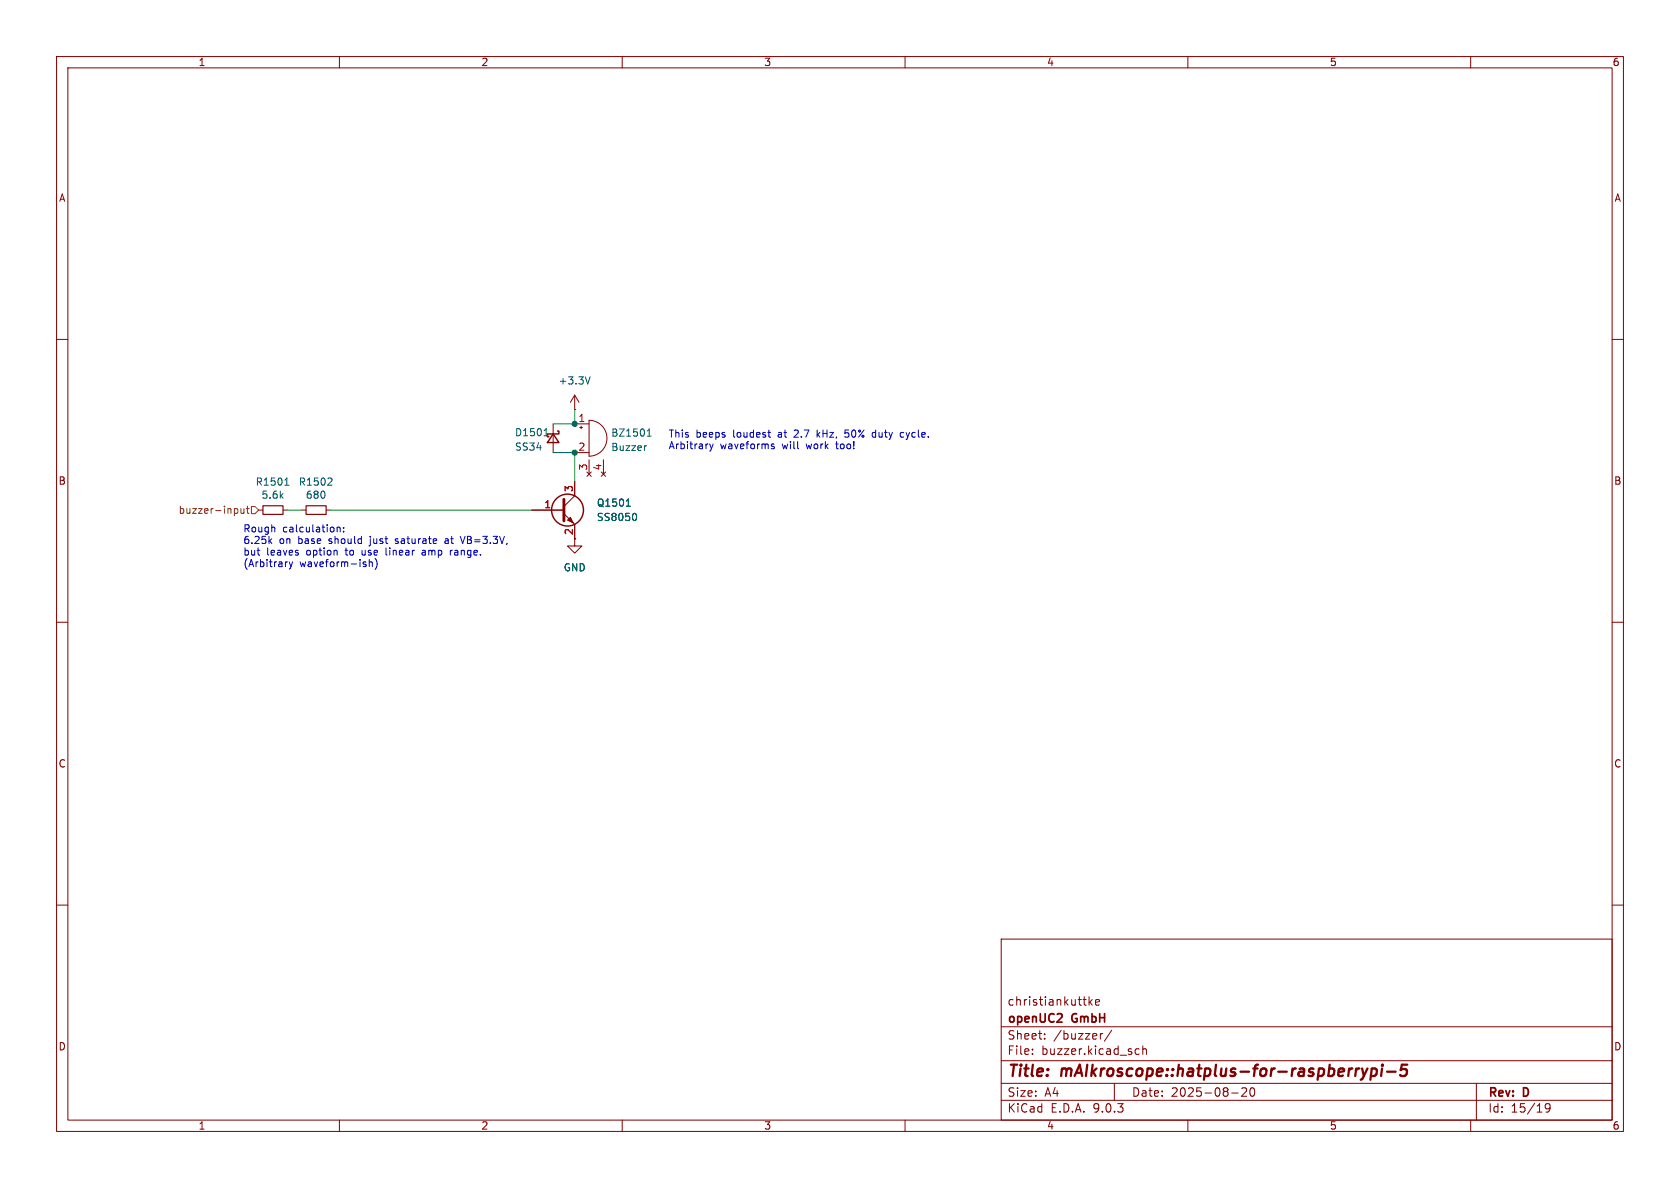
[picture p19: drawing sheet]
<svg xmlns="http://www.w3.org/2000/svg" width="297mm" height="210mm" viewBox="0 0 297 210" stroke-linecap="round" stroke-linejoin="round" font-family="sans-serif">
<defs><g id="words">
<g font-size="2.8" fill="#840000">
<text x="178" y="190.9">Title:</text>
<text x="187.7" y="190.9">mAIkroscope::hatplus-for-raspberrypi-5</text>
</g>
<g font-size="2.1" fill="#840000">
<text x="178" y="178">christiankuttke</text>
<text x="178" y="184">Sheet:</text>
<text x="178" y="181.2">openUC2</text>
<text x="186.2" y="184">/buzzer/</text>
<text x="189.6" y="181.2">GmbH</text>
<text x="178" y="186.7">File:</text>
<text x="184.1" y="186.7">buzzer.kicad_sch</text>
<text x="178" y="196.9">KiCad</text>
<text x="178" y="194.1">Size:</text>
<text x="184.7" y="194.1">A4</text>
<text x="185.7" y="196.9">E.D.A.</text>
<text x="193.3" y="196.9">9.0.3</text>
<text x="200" y="194.1">Date:</text>
<text x="207" y="194.1">2025-08-20</text>
<text x="263" y="194.3">Rev:</text>
<text x="263" y="196.9">Id:</text>
<text x="267.1" y="196.9">15/19</text>
<text x="269.4" y="194.3">D</text>
</g>
<g font-size="1.8" fill="#840000">
<text x="35" y="11.9">1</text>
<text x="85" y="11.9">2</text>
<text x="135" y="11.9">3</text>
<text x="185" y="11.9">4</text>
<text x="235" y="11.9">5</text>
<text x="285" y="11.9">6</text>
<text x="10.3" y="35.9">A</text>
<text x="285.3" y="35.9">A</text>
<text x="10.3" y="85.9">B</text>
<text x="285.3" y="85.9">B</text>
<text x="10.3" y="135.9">C</text>
<text x="285.3" y="135.9">C</text>
<text x="10.3" y="185.9">D</text>
<text x="285.3" y="185.9">D</text>
<text x="35" y="199.9">1</text>
<text x="85" y="199.9">2</text>
<text x="135" y="199.9">3</text>
<text x="185" y="199.9">4</text>
<text x="235" y="199.9">5</text>
<text x="285" y="199.9">6</text>
</g>
<g font-size="1.8" fill="#006464">
<text x="98.7" y="68.2">+3.3V</text>
<text x="90.9" y="77.3">D1501</text>
<text x="108" y="77.4">BZ1501</text>
<text x="90.9" y="79.9">SS34</text>
<text x="108" y="79.9">Buzzer</text>
<text x="45.1" y="86.1">R1501</text>
<text x="46.1" y="88.4">5.6k</text>
<text x="52.7" y="86.1">R1502</text>
<text x="54" y="88.4">680</text>
<text x="105.4" y="89.8">Q1501</text>
<text x="105.4" y="92.3">SS8050</text>
<text x="99.6" y="101.2">GND</text>
</g>
<g font-size="1.8" fill="#a90000">
<text x="102.2" y="74.7">1</text>
<text x="102.2" y="79.8">2</text>
<text x="103.9" y="83.3" transform="rotate(-90 103.9 83.3)">3</text>
<text x="106.4" y="83.3" transform="rotate(-90 106.4 83.3)">4</text>
<text x="96.1" y="89.9">1</text>
<text x="101.3" y="87.1" transform="rotate(-90 101.3 87.1)">3</text>
<text x="101.3" y="94.7" transform="rotate(-90 101.3 94.7)">2</text>
</g>
<g font-size="1.8" fill="#0000c2">
<text x="118.1" y="77.6">This</text>
<text x="123" y="77.6">beeps</text>
<text x="129.7" y="77.6">loudest</text>
<text x="137.8" y="77.6">at</text>
<text x="140.9" y="77.6">2.7</text>
<text x="145.1" y="77.6">kHz,</text>
<text x="150.2" y="77.6">50%</text>
<text x="155.3" y="77.6">duty</text>
<text x="160.4" y="77.6">cycle.</text>
<text x="118.1" y="79.6">Arbitrary</text>
<text x="127.3" y="79.6">waveforms</text>
<text x="138.4" y="79.6">will</text>
<text x="142.8" y="79.6">work</text>
<text x="148.3" y="79.6">too!</text>
<text x="42.9" y="94.3">Rough</text>
<text x="50" y="94.3">calculation:</text>
<text x="42.9" y="96.4">6.25k</text>
<text x="42.9" y="98.4">but</text>
<text x="42.9" y="100.5">(Arbitrary</text>
<text x="47.1" y="98.4">leaves</text>
<text x="49.4" y="96.4">on</text>
<text x="52.8" y="96.4">base</text>
<text x="53" y="100.5">waveform-ish)</text>
<text x="54.3" y="98.4">option</text>
<text x="58.4" y="96.4">should</text>
<text x="61.4" y="98.4">to</text>
<text x="64.4" y="98.4">use</text>
<text x="65.9" y="96.4">just</text>
<text x="68.9" y="98.4">linear</text>
<text x="70.6" y="96.4">saturate</text>
<text x="75.5" y="98.4">amp</text>
<text x="79.5" y="96.4">at</text>
<text x="80.6" y="98.4">range.</text>
<text x="82.6" y="96.4">VB=3.3V,</text>
</g>
<text font-size="1.8" fill="#725600" x="31.5" y="91">buzzer-input</text>
</g></defs>
<g fill="none" stroke="#840000" stroke-width=".18">
<path d="M10 10h277v190h-277zM12 12h273v186h-273zM60 10v2M110 10v2M160 10v2M210 10v2M260 10v2M10 60h2M97.8 74.9v5.1M101.6 72.4h.1M101.6 74.9h2.5M101.6 69.9v2.5"/>
<path d="M101.6 69.9l-.8 1.2M101.6 69.9l.8 1.2M102.5 75.6h.5M102.7 75.3v.5M104.1 74.3a3.2 3.2 0 0 1 3.2 3.2 3.2 3.2 0 0 1-3.2 3.1zM285 60h2M45.7 90.2h.8M50 90.2h.8M53.3 90.2h.8M57.7 90.2h.7M94 90.2h5.7M99.7 90.8l1.9 1.9v3.8h1.3l-1.3 1.3-1.3-1.3h1.3"/>
<path d="M101.6 80h2.5M101.6 85.1v2.5l-1.9 1.9M103.8 83.4l.7 .8M104.1 81.3v2.5M104.5 83.4l-.7 .8M106.3 83.4l.8 .8M106.7 81.3v2.5M107.1 83.4l-.8 .8M10 110h2M285 110h2M10 160h2M177 166h108v32h-108z"/>
<path d="M191.5 176.7h.5M191.9 177.7h.1M192.5 176.2v1.5M192.7 177.1l.4 .6M193.1 176.7l-.6 .6M193.7 177.2l.7-.1-.1-.3-.4-.1-.2 .2v.7h.6M285 160h2M60 198v2M110 198v2M160 198v2M177 194.5h108M177 191.5h108"/>
<path d="M177 187.5h108M177 181.5h108M182.5 186.3v.1M182.5 185.5v.1M184.7 183.6v.1M184.7 182.8v.1M194.5 182.7v1M195 182.7l-.3 .1-.2 .2M196.5 182.1l-1.3 2M197 191.5v3M200.8 186.3h.6M200.8 185.5h.6"/>
<path d="M202 185.5l.2-.1 .4 .1 .1 .9M202 184.9v1.5M210 198v2M217.7 193.2h1.2M220.3 192.4v.5l-.8 .9h.9M221.1 192.4a.81 .81 0 0 0 .4 1.4l.2-.1 .1-.5-.1-.8M260 198v2M261 191.5v6.5M274 195.7l-.3 .3h-.2l-.3-.3 .1-.5 .4-.1 .3 .1a.99 .99 0 0 1-.4 1.4h-.3"/>
</g>
<path d="M241.8 188.9l-.7 1.3M242.5 189l.2-.1 .6 .1 .1 .3-.1 .5a.66 .66 0 0 1-.9 .3M242.5 188.9l-.2 2M244.3 188.9l-.1 1.3M244.4 188.2l-.1 .1 .1 .1M244.4 188.2l.1 .1-.1 .1M244.4 188.2v.2M245.2 189.4h1.5M248.8 188.2h-1l-.2 1 .3-.2 .7 .1 .1 .3-.1 .6-.3 .2h-.5l-.3-.2" fill="none" stroke="#840000" stroke-width=".4"/>
<path d="M96.2 77h.7M96.3 76.1l.2-.3v1.2M104.3 66.6l-.4 1.3M114.3 78.8l-.3 .1M114.4 77.1h.7M114.4 76.2l.4-.4v1.3M50.3 85.8h.8M50.5 84.8l.2-.3v1.3M58.5 84.5l.2 .2-.1 .3-.7 .8h.8M110.7 89.5h.7M111 88.4l.1-.2v1.3M112.2 90.7a.79 .79 0 0 1 0 1.3" fill="none" stroke="#006464" stroke-width=".18"/>
<path d="M46.5 89.4h3.5v1.5h-3.5zM54.1 89.4h3.6v1.5h-3.6z" fill="none" stroke="#840000" stroke-width=".2"/>
<path d="M99.7 88.3v3.8" fill="none" stroke="#840000" stroke-width=".51"/>
<g fill="none" stroke="#840000" stroke-width=".25">
<path d="M97.8 76.7l1 1.5h-2zM98.6 76.2h.2v.5h-2v.5h.2"/>
<circle cx="100.3" cy="90.2" r="2.82"/>
</g>
<path d="M100.3 91.9l.5-.5 .5 1.1z" fill="#840000" stroke="#840000" stroke-width=".18"/>
<path d="M41.6 89.9l.3 .1 .1 .1v.5l-.4 .1M42.6 89.9v.8h.3l.2-.1M43.1 89.9v.8M43.6 89.9h.4M43.7 89.5v1.1l.3 .1M44.4 89.5h.7l.6 .7-.6 .6h-.7z" fill="none" stroke="#725600" stroke-width=".18"/>
<path d="M101.6 72.4v2.5h-3.8M50.8 90.2h2.5M58.4 90.2h35.6M97.8 80h3.8v5.1" fill="none" stroke="#009600" stroke-width=".18"/>
<g fill="none" stroke="#0000c2" stroke-width=".18">
<path d="M125.5 78.5l.3 .8M125.8 79.3l-.3 .5M126.1 78.5l-.3 .8M135.7 76.4h.5M135.9 77.1l.3 .2M136.4 78.8l.4 .2 .1 .1-.2 .2h-.3M136.4 78.5h.4M144.5 76v1.3M144.9 76.4l-.4 .5M149.4 77.2l.4 .1M150 76h-.6v.6l.4-.1M154.3 76.5h.5"/>
<path d="M154.3 77.2h.5M159.2 77.2l.2 .1 .4-.1M159.8 76.5l-.4-.1-.2 .2M47.7 95.6l.3 .5M48 95.2l-.4 .5M50.7 99.3h.1M51.1 99.3l.3 .9M51.7 99.3l-.3 .9M59.6 93.2v.8M59.6 93.3l.2-.1 .3 .1v.7M60.7 93.9v.1M60.7 93.3v.1"/>
<path d="M64.6 99.7l.1 .2-.1 .3M64.6 99.3l.1 .1M65.2 96.5h.1M65.3 99.4l.2-.1 .3 .1v.8M65.3 98.9v1.3M66.5 99a1.47 1.47 0 0 1-.2 1.7M68.2 96.9v1l.2 .2M69.9 96l.1 .1M70.1 95.2l-.2 .2 .2 .3M75 97.3h-.3M75.1 97.6h-.3l-.2 .2 .1 .3h.4M79.1 95.2l-.4 .1"/>
<path d="M79.1 95.6h-.3l-.2 .2 .1 .2 .4 .1M79.6 97.3v.8M80 97.3l-.4 .2M81.4 94.8l.4 1.3 .4-1.3M51.4 100.2l-.3 .4"/>
</g>
<g fill="#009600" stroke="#009600" stroke-width=".18">
<circle cx="101.6" cy="80" r=".46"/>
<circle cx="101.6" cy="74.9" r=".46"/>
</g>
<use href="#words"/>
</svg>
